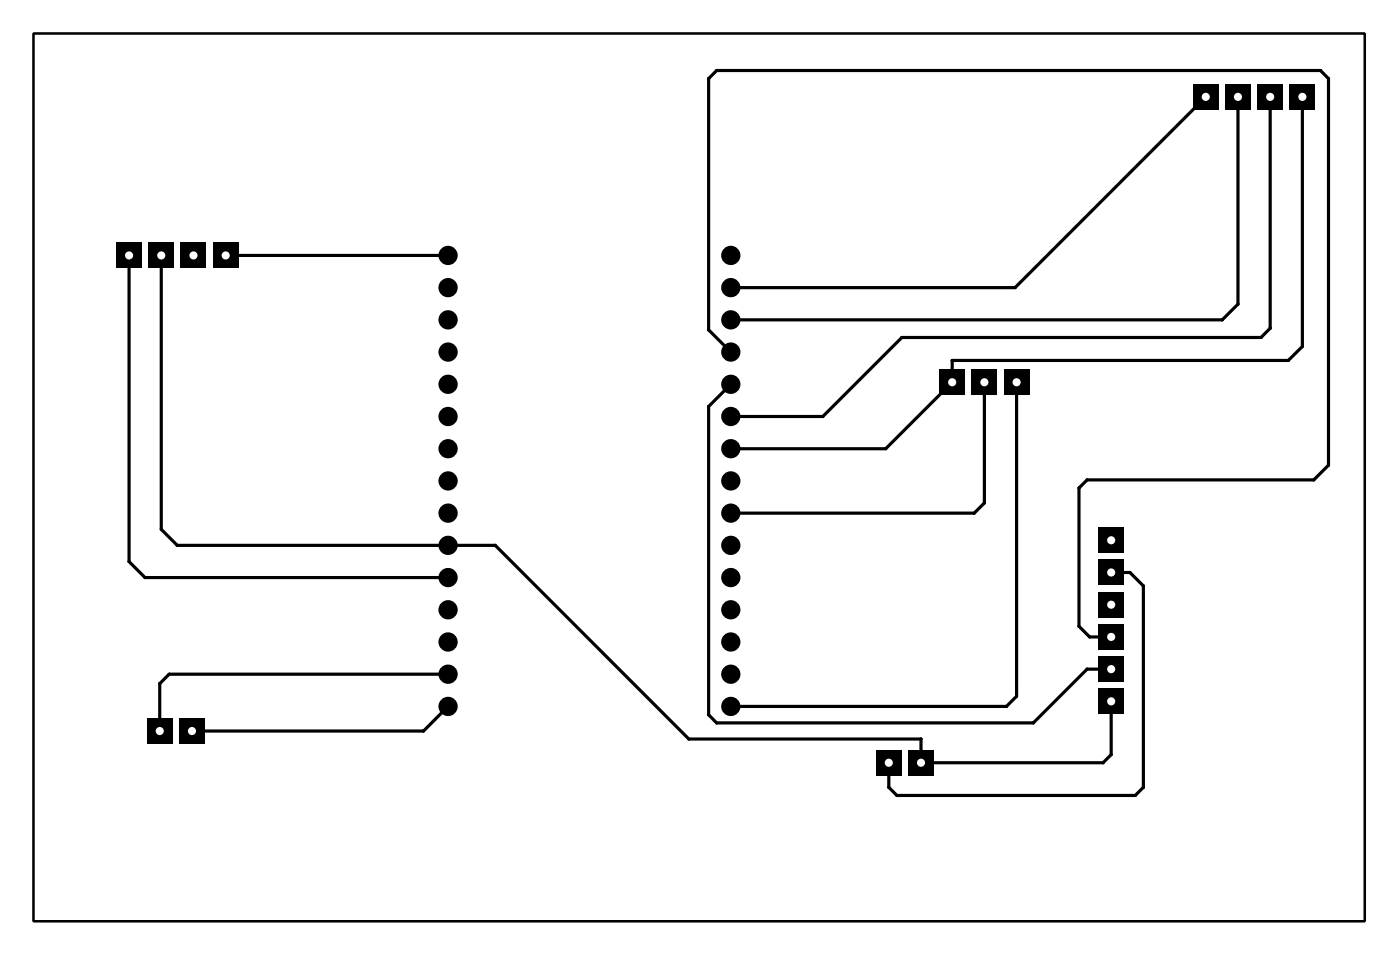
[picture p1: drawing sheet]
<svg xmlns="http://www.w3.org/2000/svg" width="110mm" height="75mm" viewBox="0 0 110 75" stroke-linecap="round" stroke-linejoin="round" font-family="sans-serif">
<g fill="none" stroke="#000" stroke-width=".25">
<path d="M95.1 7.6l-15 15.1h-22.5M97.6 7.6v16.4l-1.2 1.2h-38.8M100.2 7.6v18.3l-.7 .7h-28.4l-6.2 6.2h-7.3M102.7 7.6v19.7l-1.1 1.1h-26.5v1.7l-5.2 5.3h-12.3M10.2 20.1v24.2l1.2 1.2h23.9M12.7 20.1v21.6l1.3 1.3h25.1l15.2 15.3h18.3v1.8h14.4l.6-.6v-4.2M17.8 20.1h17.5M57.6 27.8l-1.7-1.8v-19.8l.6-.6h47.6l.7 .6v30.5l-1.2 1.1h-17.9l-.6 .7v10.9l.8 .8h1.7M57.6 30.3l-1.7 1.7v24.4l.6 .6h25l4.2-4.2h1.9M77.6 30.1v9.6l-.8 .8h-19.2M80.2 30.1v24.8l-.8 .8h-21.8M35.3 53.2h-22l-.7 .7v3.7"/>
<path d="M35.3 55.7l-1.9 1.9h-18.3M87.6 45.1h1.5l1.1 1.1v15.9l-.7 .6h-18.8l-.6-.6v-2"/>
</g>
<g fill="#000">
<circle cx="55.9" cy="6.2" r=".12"/>
<circle cx="56.5" cy="5.6" r=".12"/>
<circle cx="104.1" cy="5.6" r=".12"/>
<circle cx="104.8" cy="6.2" r=".12"/>
<circle cx="35.3" cy="27.8" r=".76"/>
<circle cx="35.3" cy="20.1" r=".76"/>
<circle cx="35.3" cy="37.9" r=".76"/>
<circle cx="35.3" cy="35.4" r=".76"/>
<circle cx="35.3" cy="22.7" r=".76"/>
<circle cx="35.3" cy="30.3" r=".76"/>
<circle cx="35.3" cy="25.2" r=".76"/>
<circle cx="35.3" cy="32.8" r=".76"/>
<circle cx="55.9" cy="26" r=".12"/>
<circle cx="55.9" cy="32" r=".12"/>
<circle cx="57.6" cy="35.4" r=".76"/>
<circle cx="57.6" cy="22.7" r=".76"/>
<circle cx="57.6" cy="30.3" r=".76"/>
<circle cx="57.6" cy="25.2" r=".76"/>
<circle cx="57.6" cy="20.1" r=".76"/>
<circle cx="57.6" cy="37.9" r=".76"/>
<circle cx="57.6" cy="32.8" r=".76"/>
<circle cx="57.6" cy="27.8" r=".76"/>
<circle cx="64.9" cy="32.8" r=".12"/>
<circle cx="69.9" cy="35.4" r=".12"/>
<circle cx="71.1" cy="26.6" r=".12"/>
<circle cx="75.1" cy="28.4" r=".12"/>
<circle cx="77.6" cy="39.7" r=".12"/>
<circle cx="80.1" cy="22.7" r=".12"/>
<circle cx="85.1" cy="38.5" r=".12"/>
<circle cx="85.7" cy="37.8" r=".12"/>
<circle cx="96.4" cy="25.2" r=".12"/>
<circle cx="97.6" cy="24" r=".12"/>
<circle cx="99.5" cy="26.6" r=".12"/>
<circle cx="100.2" cy="25.9" r=".12"/>
<circle cx="101.6" cy="28.4" r=".12"/>
<circle cx="102.7" cy="27.3" r=".12"/>
<circle cx="103.6" cy="37.8" r=".12"/>
<circle cx="104.8" cy="36.7" r=".12"/>
<circle cx="10.2" cy="44.3" r=".12"/>
<circle cx="11.4" cy="45.5" r=".12"/>
<circle cx="12.6" cy="53.9" r=".12"/>
<circle cx="12.7" cy="41.7" r=".12"/>
<circle cx="13.3" cy="53.2" r=".12"/>
<circle cx="14" cy="43" r=".12"/>
<circle cx="33.4" cy="57.6" r=".12"/>
<circle cx="35.3" cy="45.5" r=".76"/>
<circle cx="35.3" cy="50.6" r=".76"/>
<circle cx="35.3" cy="48.1" r=".76"/>
<circle cx="35.3" cy="55.7" r=".76"/>
<circle cx="35.3" cy="40.5" r=".76"/>
<circle cx="35.3" cy="53.2" r=".76"/>
<circle cx="35.3" cy="43" r=".76"/>
<circle cx="39.1" cy="43" r=".12"/>
<circle cx="54.3" cy="58.3" r=".12"/>
<circle cx="55.9" cy="56.4" r=".12"/>
<circle cx="56.5" cy="57" r=".12"/>
<circle cx="57.6" cy="48.1" r=".76"/>
<circle cx="57.6" cy="45.5" r=".76"/>
<circle cx="57.6" cy="50.6" r=".76"/>
<circle cx="57.6" cy="43" r=".76"/>
<circle cx="57.6" cy="40.5" r=".76"/>
<circle cx="57.6" cy="55.7" r=".76"/>
<circle cx="57.6" cy="53.2" r=".76"/>
<circle cx="72.6" cy="58.3" r=".12"/>
<circle cx="76.8" cy="40.5" r=".12"/>
<circle cx="79.4" cy="55.7" r=".12"/>
<circle cx="80.2" cy="54.9" r=".12"/>
<circle cx="81.5" cy="57" r=".12"/>
<circle cx="85.1" cy="49.4" r=".12"/>
<circle cx="85.7" cy="52.8" r=".12"/>
<circle cx="85.9" cy="50.2" r=".12"/>
<circle cx="87.6" cy="59.5" r=".12"/>
<circle cx="89.1" cy="45.1" r=".12"/>
<circle cx="90.2" cy="46.2" r=".12"/>
<circle cx="70.1" cy="62.1" r=".12"/>
<circle cx="70.7" cy="62.7" r=".12"/>
<circle cx="87" cy="60.1" r=".12"/>
<circle cx="89.5" cy="62.7" r=".12"/>
<circle cx="90.2" cy="62.1" r=".12"/>
</g>
<path d="M94.1 6.6h2v2h-2z" fill="#000"/>
<circle cx="95.1" cy="7.6" r=".32" fill="#fff"/>
<path d="M96.6 6.6h2v2h-2z" fill="#000"/>
<circle cx="97.6" cy="7.6" r=".32" fill="#fff"/>
<path d="M99.2 6.6h2v2h-2z" fill="#000"/>
<circle cx="100.2" cy="7.6" r=".32" fill="#fff"/>
<path d="M101.7 6.6h2v2h-2z" fill="#000"/>
<circle cx="102.7" cy="7.6" r=".32" fill="#fff"/>
<path d="M9.2 19.1h2v2h-2z" fill="#000"/>
<circle cx="10.2" cy="20.1" r=".32" fill="#fff"/>
<path d="M11.7 19.1h2v2h-2z" fill="#000"/>
<circle cx="12.7" cy="20.1" r=".32" fill="#fff"/>
<path d="M14.2 19.1h2.1v2h-2.1z" fill="#000"/>
<circle cx="15.3" cy="20.1" r=".32" fill="#fff"/>
<path d="M16.8 19.1h2v2h-2z" fill="#000"/>
<circle cx="17.8" cy="20.1" r=".32" fill="#fff"/>
<path d="M86.6 41.6h2v2h-2z" fill="#000"/>
<circle cx="87.6" cy="42.6" r=".32" fill="#fff"/>
<path d="M86.6 44.1h2v2h-2z" fill="#000"/>
<circle cx="87.6" cy="45.1" r=".32" fill="#fff"/>
<path d="M86.6 46.7h2v2h-2z" fill="#000"/>
<circle cx="87.6" cy="47.7" r=".32" fill="#fff"/>
<path d="M86.6 49.2h2v2h-2z" fill="#000"/>
<circle cx="87.6" cy="50.2" r=".32" fill="#fff"/>
<path d="M86.6 51.7h2v2.1h-2z" fill="#000"/>
<circle cx="87.6" cy="52.8" r=".32" fill="#fff"/>
<path d="M86.6 54.3h2v2h-2z" fill="#000"/>
<circle cx="87.6" cy="55.3" r=".32" fill="#fff"/>
<path d="M14.1 56.6h2v2h-2z" fill="#000"/>
<circle cx="15.1" cy="57.6" r=".32" fill="#fff"/>
<path d="M11.6 56.6h2v2h-2z" fill="#000"/>
<circle cx="12.6" cy="57.6" r=".32" fill="#fff"/>
<path d="M71.6 59.1h2v2h-2z" fill="#000"/>
<circle cx="72.6" cy="60.1" r=".32" fill="#fff"/>
<path d="M69.1 59.1h2v2h-2z" fill="#000"/>
<circle cx="70.1" cy="60.1" r=".32" fill="#fff"/>
<path d="M74.1 29.1h2v2h-2z" fill="#000"/>
<circle cx="75.1" cy="30.1" r=".32" fill="#fff"/>
<path d="M76.6 29.1h2v2h-2z" fill="#000"/>
<circle cx="77.6" cy="30.1" r=".32" fill="#fff"/>
<path d="M79.2 29.1h2v2h-2z" fill="#000"/>
<circle cx="80.2" cy="30.1" r=".32" fill="#fff"/>
<path d="M2.6 2.6h105v70h-105z" fill="none" stroke="#000" stroke-width=".2"/>
</svg>
